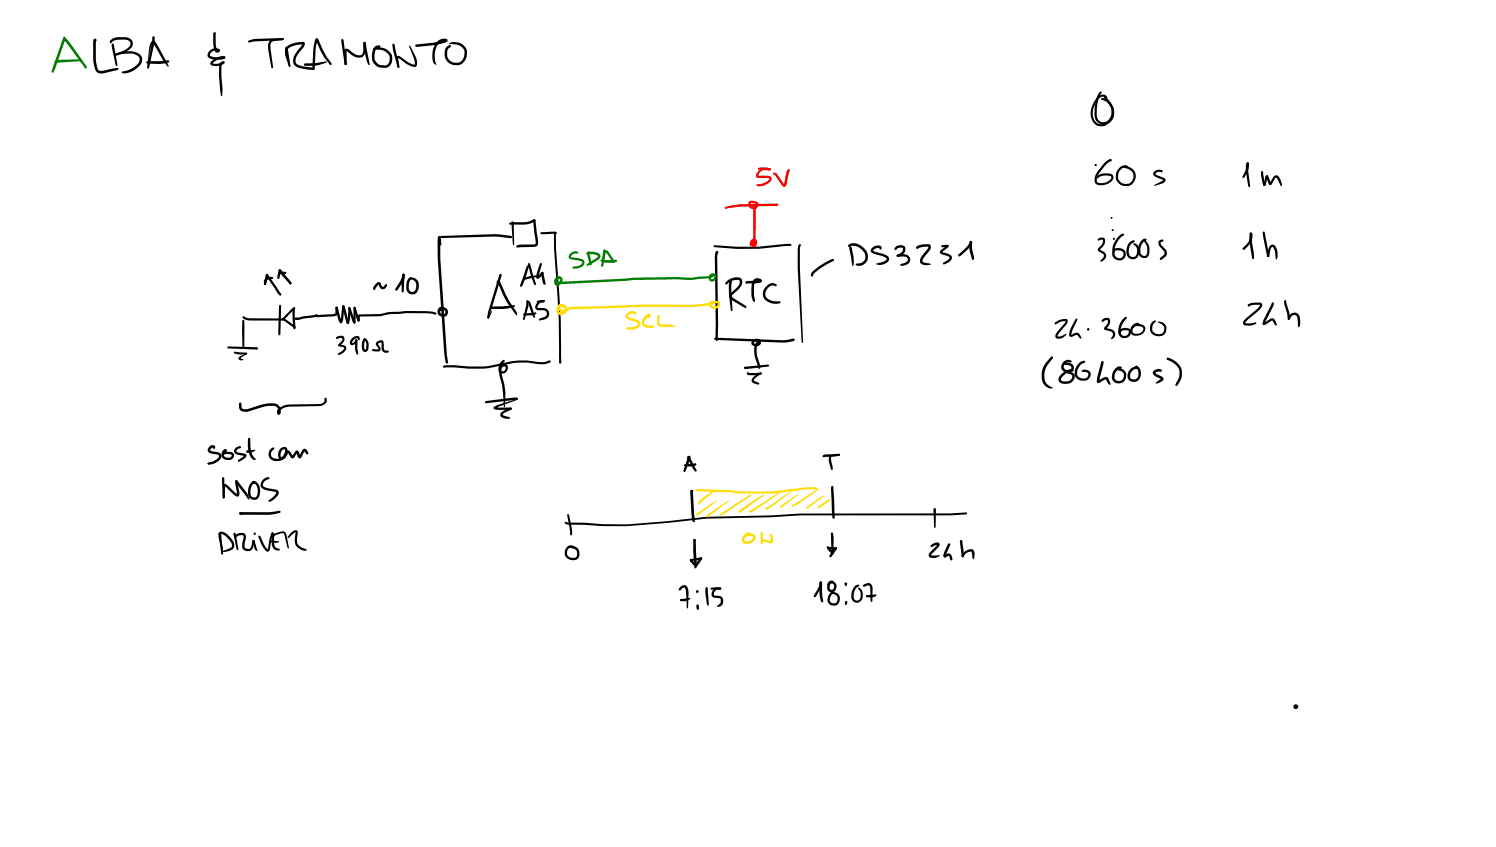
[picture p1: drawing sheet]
<svg xmlns="http://www.w3.org/2000/svg" width="449mm" height="254mm" viewBox="0 0 449 254" stroke-linecap="round" stroke-linejoin="round" font-family="sans-serif">
<g fill="#008000">
<path d="M19.1 11.1h.5l.1 .4-3.7 10.3a.39 .39 0 0 1-.4-.2 .39 .39 0 0 1-.1-.4z"/>
<path d="M19.2 11.5h.5v.6h-.5z"/>
<path d="M19.2 11.5h.6l1 1.1 5 7 .3 .6-.1 .3-.5-.1-5.4-7.4-.9-.9z"/>
<path d="M16.4 18.3l1.5-.4 6.4-.1 .2 .3-.2 .2-7.6 .6-.3-.1z"/>
<circle cx="19.4" cy="11.8" r=".37"/>
<circle cx="16.7" cy="18.6" r=".34"/>
</g>
<g fill="#000">
<path d="M28.2 11.7h.6v.7l-.6-.1zM28.2 11.7l.3-.1 .4 .4-.2 .3 .1-.1-.1 5.7 .4 2.2 .4 .9 1.1 .3 4.3-.9 .5-.1 .2 .3-.5 .5-4.4 .9a1.8 1.8 0 0 1-2.2-1.3l-.5-2.8-.1-5.2zM33.2 12.1l.7-.6 .9-.3h3.1a1.91 1.91 0 0 1 1.8 1.2 1.91 1.91 0 0 1-.6 2.2l-1.7 1.1-1.5 .7-1.3 .3-.3-.3 .3-.3 3-1.2 1.1-.8 .4-.7a1.25 1.25 0 0 0-1.3-1.5l-3.3 .2-.9 .5-.1 .3a.42 .42 0 0 1-.6-.3 .42 .42 0 0 1 .3-.5zM33.6 13.2l.2-.1 .4 .3 1 6.1-.2 .3-.3-.2-1.1-5.1zM34.4 16.2l.2-.1a9.1 9.1 0 0 1 6.3-.4 2.27 2.27 0 0 1 1.1 3.9 5.6 5.6 0 0 1-5.4 2.3l-.1-.3 .2-.1a7.9 7.9 0 0 0 5-2.8 1.45 1.45 0 0 0-.7-2.2l-1.7-.4a10.4 10.4 0 0 0-4.6 .6l-.3-.1zM43.9 18.4l6.6-.3 .2 .1v.4a4.5 4.5 0 0 1-3 .6l-3.5-.1-.4-.4zM45.8 11h.5l.1 1.4-1.7 7.9-.3 .2-.2-.3zM64.1 9.8l.6-.1v.6a10.5 10.5 0 0 0 .3 4.5l.4 .5a1.73 1.73 0 0 0-2.4 1.3l.9 .5 1.5 .1 1.5-.1 .3-.2 .4 .3-.4 .5a6.7 6.7 0 0 1-3.8 0l-.4-.2a1.37 1.37 0 0 1-.8-1.3 1.37 1.37 0 0 1 1-1.2 2.2 2.2 0 0 1 2.8 0 .82 .82 0 0 1-1.1 .7l-.5-.6a10.4 10.4 0 0 1-.5-4.8zM66.2 18.6l.5-.2a.42 .42 0 0 1 .5 .1 .42 .42 0 0 1 .1 .5h-.5l.1 .1-.3 .1-.2 .7 .4 7-.2 1.8-.1 .2-.2-.1a38.9 38.9 0 0 1-.5-9.3zM67 17h.5v.5l-.6-.1zM63.4 18.4a4.8 4.8 0 0 1 3.8-1.6l.4 .4-.1 .2-.4 .1a4.1 4.1 0 0 0-3.2 1.4l-.2 .1a3.6 3.6 0 0 0 3-.4v.1l.3-.3 .4 .3a3.4 3.4 0 0 1-4.2 .7l-.1-.5zM74.6 12.1l1.9-.4 8.1-.3 .5 .3-.3 .3-8.3 .4-1.8 .4-.3-.4z"/>
<path d="M80.9 12.2l1.5-.5 2.4-.2 .3 .3-.3 .2-2.8 .4a1.07 1.07 0 0 0-.9 1.2l.8 6.6-.3 .3-.2-.2-1-5.5 .1-1.6zM84.6 11.5l.5 .1-.1 .4-.4-.1zM85.7 14.1l.2-.1 .4 .3 .8 5.4-.2 .3-.3-.2-1-5.4zM85.9 14.1a6.5 6.5 0 0 1 5-1.5 .95 .95 0 0 1 .6 .8 .95 .95 0 0 1-.5 .9l-2.1 2.7-.2 .8 .1 1.1 1.4 .8 3.7 .6 .4 .4-.4 .3-4.5-.8a2.27 2.27 0 0 1-1.1-3.5l2.4-3.6 .2 .2a7.3 7.3 0 0 0-4.4 1.2l-.3 .5-.1 1.1 1 3.7-.3 .2-.2-.2-1.1-3.6v-1.4zM91.3 19.1l3.8-.2 2.7-.5 .2 .2-.1 .2a12.2 12.2 0 0 1-6.6 .8zM102.4 11.8l.3-.1 .3 .3 1 7.1-.3 .4-.4-.3zM103.4 14.8l.4-.2 .5 .1 2.3 1.6a1.38 1.38 0 0 0 2.1-.1l.3-1.3v-2l.4-.4 .3 .4-.1 2.7a2.03 2.03 0 0 1-3.4 1.3l-2.2-1.7v4l-.3 .3-.3-.1zM103.4 18.9h.4l.1 .5-.4 .1zM109.1 12.6h.5l.1 .3 1.2 6.5-.2 .2-.2-.2a14 14 0 0 1-1.5-6.4zM112.4 14.1l.6-.4h1v.5l-1.1 .4a4.5 4.5 0 0 0-.4 3.5l1.1 1.2 1.8 .3a1.36 1.36 0 0 0 1.3-1l.2-1.5-.4-.9a3.4 3.4 0 0 0-2.3-1.2l-2.3-.2 .9-.5h1.5a3.3 3.3 0 0 1 3.1 1.8 3.3 3.3 0 0 1-.4 3.6l-1.1 .6h-1.6a3.5 3.5 0 0 1-2.6-4.9zM117.8 13.2l.2-.1 .4 .3 1.3 6 .1 .7-.3 .3-.3-.3-1.3-5.1zM124.6 13.5l.2-.2a26 26 0 0 0 8.7-1.3l.2 .3a2.5 2.5 0 0 0-2.9 2.2 6.9 6.9 0 0 0-.1 4.4l.2 .4-.1 .1-.4-.2a5.8 5.8 0 0 1 1.5-7.3l1.6-.3a.56 .56 0 0 1 .7 .4 .56 .56 0 0 1-.5 .7 27.3 27.3 0 0 1-8.8 1.4l-.3-.1z"/>
<path d="M134.7 13a3.9 3.9 0 0 1 5.2 1.8l.2 .4a3.9 3.9 0 0 1-1.9 4.1 3.5 3.5 0 0 1-4.1-.9 3.5 3.5 0 0 1-.3-4.2l1-.7 .5 .3-1 1.2-.1 1.7a2.59 2.59 0 0 0 2.6 2.2 2.59 2.59 0 0 0 2.5-2.3v-.7a2.42 2.42 0 0 0-2.3-2.5l-2.2-.1zM45.5 12.5l.6-.2 .7 .5 3.7 6.7 .1 .4-.1 .2-.3-.2a28.4 28.4 0 0 1-4.1-6.7l-.3-.2-.6 1.5-.3 1.2-.2 4.6-.3 .2-.2-.3 .5-5.8zM94.7 11.6a.47 .47 0 0 1 .8 .3 26.7 26.7 0 0 0 4 7.2l-.3 .4-.4-.3a18.9 18.9 0 0 1-4-7.1h.4l-.5 2.5-.3 6-.4 .4-.4-.3 .4-6.1zM119.1 16.9h.8l2.7 1.9 1.8 .6-.3-2-1.4-3.5 .2-.2 1.8 3.4 .4 2a.94 .94 0 0 1-.5 1 .94 .94 0 0 1-1.1-.2 11 11 0 0 1-3.8-2.4l-.2-.1 .3 2.7-.3 .3-.3-.3-.2-2zM131.5 71l.3-.1 .4 .3 .2 2.1-.3 .3-.3-.3-.4-2zM131.5 71l.3-.1 .4 .4-.1 6.3 1.9 28.7 .4 2.4-.3 .4-.4-.3-.4-2.4-2-28.7-.1-5.7zM131.9 70.9l16.5-.7 4.9 .5 .3 .4-.3 .3-4.9-.5-16.3 .5-.2-.1zM152.8 66.9l1.2-.3a10.7 10.7 0 0 0 4.9-.3l1.2-.6 .5 .4-.2 .3-1.3 .6a11.3 11.3 0 0 1-5.1 .3l-1 .1-.2-.1zM153.5 66.5l.2-.1 .4 .3 .1 6.6-.2 .3-.2-.2zM160 65.8h.5l.1 .3 .8 6.4-.2 1.1-.4 .3-.8 .2-5.1 .1 .1-.5 .5-.3 5.1-.2zM162.2 69.7l4.4-.2 .3 .3-.3 .3-4.2 .1-.2-.1zM166.4 69.6h.4l.1 .4h-.5z"/>
<path d="M166.4 69.6l.2-.1 .3 .3-.2 .6 .1 4.1a290.3 290.3 0 0 1 1.5 32.8l.1 1.5-.4 .3-.3-.4v-1.9a274.7 274.7 0 0 0-1.5-32.3v-4zM214.1 73.6l.2-.1a84 84 0 0 0 21.1-.3l1.7-.1 .3 .3-.3 .4h-1.6a72.3 72.3 0 0 1-21.4 .2zM214.8 75.4h.5l.1 .6-.6-.1zM214.8 75.4l.2-.1 .4 .3-.3 1.4 .3 20.4-.1 4.6-.4 .3-.3-.4-.2-24.9zM239.6 73.4l.3-.2 .4 .3-.4 1.1v5.8l1 22.3-.2 .2-.2-.2-1.2-22.3v-5.8zM147.3 93.3l.3 .2-.9 1.8-.4 .1-.1-.2zM146.2 95h.5v.4h-.5zM147.2 92l7.1-.5 .2 .3-.2 .2a6.6 6.6 0 0 1-3.5 .7l-3.4-.1-.3-.3zM149.2 84.1h.4l.3 .2a44.8 44.8 0 0 0 5.2 9.6l-.1 .7-.4-.4a32.4 32.4 0 0 1-5.3-9.5l.3-.1-.4 .4h-.2zM149.9 82.2h.5l.1 .4-3.7 12.6-.3 .3-.4-.3 .3-1.6zM217.9 84.4a3.5 3.5 0 0 1 4.5-.8l.2 1.3a3.4 3.4 0 0 1-1.3 2.1l-1.6 1.5-.2 .4 .5 .5 3.7 2.3 .1 .6h-.4l-4.4-2.8a1.16 1.16 0 0 1 .3-1.7l2.3-2.2a.97 .97 0 0 0 0-1.6l-.3-.1a4.4 4.4 0 0 0-3.4 1.4l-.4-.3zM218.9 84h.5l.1 .3a25.1 25.1 0 0 0 .2 8.7l-.2 .3-.3-.2a33.1 33.1 0 0 1-.6-7.8z"/>
<path d="M223.6 84.5l4.3-.5v.3l-.2-.1a1.04 1.04 0 0 0-1.1 .1 1.04 1.04 0 0 0-.4 1.1v3l.3 2a.42 .42 0 0 1-.4 .1 .42 .42 0 0 1-.3-.4 9.8 9.8 0 0 1 0-5.7 1.47 1.47 0 0 1 1.3-1 1.47 1.47 0 0 1 1.4 1l-.7 .4-3.9 .3-.2-.1zM229.8 85.9a2.03 2.03 0 0 1 3.2-.4l-.3 .4-.6-.2a2.48 2.48 0 0 0-2.3 3.4l.2 .3a4.5 4.5 0 0 0 3.8 .9l.4 .3-.3 .3a4.6 4.6 0 0 1-4.7-1.4 2.93 2.93 0 0 1 .6-3.6zM132.9 109.7l.2-.1a19.7 19.7 0 0 1 7.5 .3l5.8-.1 9.1-1.7h2.6l4.9 .5 1.8-.5 .3 .1v.5l-1.5 .5a12.8 12.8 0 0 1-5.5-.5l-4.2 .2a38.9 38.9 0 0 1-17.6 1.3l-3.2 .1-.2-.1zM150.3 108.5l.8-.6 .3 .3-1.1 1.5-.1 1.3 .2 .3a.99 .99 0 0 0 1-.3 .99 .99 0 0 0 .2-1v-.1a.88 .88 0 0 0-1.2 1l.1 1.1a22.2 22.2 0 0 1 .9 10l-.1 .2-.2-.2a36.7 36.7 0 0 0-1.4-9.9v-1.2a1.41 1.41 0 0 1 .9-1.6 1.41 1.41 0 0 1 1.7 .7 1.51 1.51 0 0 1-.9 1.9 1.51 1.51 0 0 1-1.9-.8 3.2 3.2 0 0 1 .8-2.6zM154.8 119.4h.5v.4l-.5-.1zM148.1 122.1l1.5-.8 5.7-1.9-.1 .4-.9 .4-4.5 1.7-1.2 .6v-.4l4.5 .1 .4 .4-.1 .2h-4.9a.47 .47 0 0 1-.4-.7zM214.4 101.4l20.3 .6 3.1-.5 .5 .1 .1 .4a7.1 7.1 0 0 1-3.7 .8l-20.1-.9-.2-.1zM214.4 101.4h.8v.4h-.8zM223.2 110.1l7-.8 .5 .3-.4 .3-6.1 .7h-1zM224.1 111.7h.5v.4l-.1-.3 3.7-.1 .4 .3-.5 .2 .2 .1-.9 .2h-2.5a.62 .62 0 0 1-.9-.6zM225.8 102a1.53 1.53 0 0 1 2.3 .1l.2 .5-.4 .3-.8-.6-.7 .2-.3 .4 .9 .2 .5-.3 .2 .2-.4 .2a3.4 3.4 0 0 0-.3 3.1l1 3.4 .1 .6-.4 .3-.3-.3-.9-3a6.1 6.1 0 0 1 .1-4.4 .76 .76 0 0 1 .9-.7 .76 .76 0 0 1 .6 .9v.1a1.54 1.54 0 0 1-1.5 .7 1.54 1.54 0 0 1-1.2-1.1zM226.1 113l2.2-1.3 .3 .3-.2 .2a2.89 2.89 0 0 0-2.3 1.9l1.7 .9-.3 .3-1.6-.5a1.04 1.04 0 0 1-.5-.9 1.04 1.04 0 0 1 .7-.9z"/>
<path d="M145.5 120.4l8.4-1.2h1.1l.3 .4-.4 .3-9.1 1-.3-.1zM150.5 123.6l2.7-1.4 .2 .1v.5l-2.1 1-.5 .6 2 .7 .2 .4a3.1 3.1 0 0 1-2.6-.4 .9 .9 0 0 1 .1-1.5z"/>
<circle cx="28.5" cy="12" r=".38"/>
<circle cx="86.9" cy="19.8" r=".25"/>
<circle cx="131.8" cy="71.3" r=".4"/>
<circle cx="215" cy="75.6" r=".35"/>
<circle cx="153.2" cy="122.6" r=".33"/>
</g>
<g fill="#f00">
<path d="M226.1 61.6h.5l.1 .3-.1 9.6-.3 1.4a.78 .78 0 0 1-1.1 .8 .78 .78 0 0 1-.2-1.3l.1-.2a1.12 1.12 0 0 1 1.6-.4 1.12 1.12 0 0 1 .3 1.6 .73 .73 0 0 1-.7 .8 .73 .73 0 0 1-.8-.8l.2-.4a.44 .44 0 0 1 .5-.2 .44 .44 0 0 1 .3 .5l-.4 .2 .3-.5-.1-.7-.5 .2-.3 .8-.2-.2 .4-.4 .3-1.2z"/>
<path d="M226.1 61.5h.3l.1 .5-.6-.1z"/>
<path d="M217.6 62.1l4.3-.8 11.2-.3 .4 .4-.5 .4-11.1 .2-4.3 .6-.3-.2z"/>
<path d="M224.7 60.4l.3-.1a.87 .87 0 0 1 1.1 .2l-.1 .2-.8 .2v.5a.8 .8 0 0 0 .8 .7 .8 .8 0 0 0 .8-.8l-1.3-.5-.1-.2 .3-.3h.7a1.28 1.28 0 0 1 1 1.8 1.28 1.28 0 0 1-2 .5 1.4 1.4 0 0 1-.7-2.2z"/>
<path d="M227.4 50.4l1-.2 2.4 .2 .4 .3-.4 .4-3.1-.1-.3-.1z"/>
<path d="M230.5 50.6l.3-.2 .4 .5-.4 .2z"/>
<path d="M227.5 51.3l.9-.7a3.5 3.5 0 0 1 2.6-.2l.2 .3-.4 .4-1.2-.2-1 .3-.8 .8-.4 .8-.1-.1h3.2a1.01 1.01 0 0 1 1 .9 1.01 1.01 0 0 1-.7 1.1 4 4 0 0 1-3.8 1l-.1-.4 .5-.1a4.1 4.1 0 0 0 3.3-1.4l-.3-.4h-3.1a.77 .77 0 0 1-.6-.6 .77 .77 0 0 1 .3-.8z"/>
<path d="M231.9 51.8h.7l.5 .4 2.2 3.1h-.2l.8-3.8 .3-.6h.6l.1 .2-1 4.3a.67 .67 0 0 1-.5 .6 .67 .67 0 0 1-.7-.2l-2.1-3.2-.8-.5z"/>
</g>
<g fill="#008000">
<path d="M166.9 83a1.22 1.22 0 0 1 1.7 .3 1.22 1.22 0 0 1-.3 1.7 1.19 1.19 0 0 1-1.8 .4 1.19 1.19 0 0 1 0-1.8l.4-.4a.48 .48 0 0 1 .6 0 .48 .48 0 0 1 .1 .5l-.6 .4 .1 .8h.4l.5-.7v-.5l-.5-.2-.3 .4 .1 .4 1.4 .2 21.3-1.2 13-.2a21 21 0 0 0 6.7-.1l2.8-.2 1.2-.5-.1 .3 .2 .2-.5 .6v.3l.3 .1 .5-.3 .2-.7-.6-.1-.8 .2a.72 .72 0 0 1 .8-.9 1.2 1.2 0 0 1 1.2 1.1 1.2 1.2 0 0 1-1 1.3 1.1 1.1 0 0 1-1.4-.8 1.1 1.1 0 0 1 .8-1.3 .49 .49 0 0 1 .8-.1 .49 .49 0 0 1-.2 .8l-1.3 .5-2.8 .1a21 21 0 0 1-6.8 .2l-13 .2-22.4 1.2a1.17 1.17 0 0 1-1.1-.9 1.17 1.17 0 0 1 .4-1.3z"/>
<path d="M171 76.1l.8-.6a1.49 1.49 0 0 1 1.7 .3l-.3 .3-.5-.1a1.54 1.54 0 0 0-1.5 1l3 .6a1.24 1.24 0 0 1 1.1 1.1 1.24 1.24 0 0 1-.8 1.3 3.7 3.7 0 0 1-2.7 .5l-.1-.2 .3-.4 1.1-.1 1.1-.4 .4-.8-.6-.4-2.7-.4a.92 .92 0 0 1-.7-.8 .92 .92 0 0 1 .4-.9z"/>
<path d="M176.2 75.5l.3-.1 .3 .3 .7 3.6-.3 .3-.3-.2-.5-2z"/>
<path d="M176 75.7l1.7-.2 1.7 .4a1.08 1.08 0 0 1 .7 1 1.08 1.08 0 0 1-.7 1l-2.8 1.7h-.6v-.2l.2-.4 2.8-1.7 .4-.5-1.1-.5-1.9-.1 .1-.2-.3 .4-.3-.3z"/>
<path d="M181 74.9h.4l.2 .5-.7 4.2-.3 .3-.3-.4z"/>
<path d="M180.5 79.5h.4l-.1 .4h-.4z"/>
<path d="M181.3 75.1l.6-.1 .6 .5 1.8 2.6v.5l-.2 .3-.4-.4-1.9-2.9-.9 4.2-.3 .1-.2-.2 .7-4z"/>
<path d="M180.2 77.9l4.8 .1v.4l-.9 .4a4.6 4.6 0 0 1-4-.7z"/>
</g>
<g fill="#fd0">
<path d="M167.6 91.4a.9 .9 0 0 1 1.1-.3 .9 .9 0 0 1 .5 1.1l-.2 .1-.6-.5-.4 .3-.4 1 .3 .5a1.04 1.04 0 0 0 1.2-.1 1.04 1.04 0 0 0 .3-1.2l-1-.2-.3 .4 .7 .4 2.6-.9 21.7-.7 15.4 .1 5.2-.7-.3 .8a1.38 1.38 0 0 0 1.7 .2l.3-.7-1.7 .2-.1-.3a1.46 1.46 0 0 1 2.4 .1 1.68 1.68 0 0 1-1.6 1.6 1.68 1.68 0 0 1-1.7-1.5l.4-.7a.68 .68 0 0 1 .9-.2 .68 .68 0 0 1 .3 .8 .68 .68 0 0 1-.9 .4l-4.8 .7-15.4-.1-21.8 .7-2.1 .8a1.25 1.25 0 0 1-1.6-.3 1.25 1.25 0 0 1 .1-1.6 1.56 1.56 0 0 1 2.4 .9 1.56 1.56 0 0 1-1.7 1.9 1.49 1.49 0 0 1-1.6-.8 1.49 1.49 0 0 1 .3-1.8z"/>
<path d="M188.1 94a1.86 1.86 0 0 1 2.9 0l-.3 .4-.7-.4a1.13 1.13 0 0 0-1.6 .9l2.9 1.1a1.23 1.23 0 0 1 .8 1.1 1.23 1.23 0 0 1-.7 1.2l-1.7 .5-1.9-.1-.1-.2 .3-.3 2.3-.2 1.1-.7-.1-.4-.3-.2-2.5-.9a1.04 1.04 0 0 1-.8-.8 1.04 1.04 0 0 1 .4-1z"/>
<path d="M193.3 95l.3-.2a1.45 1.45 0 0 1 1.4-.7l.2 .3-.2 .5-.4 .5-.4 .1-.1-.3 .4-.7 .3 .3-1.2 1-.4 1.2 1.1 .6 1.9 .1a.63 .63 0 0 1-.8 .6l-2-.2a1.44 1.44 0 0 1-.7-2.3z"/>
<path d="M197.3 94.5h.5l.1 .3-.1 1.9 .5 .6a7.1 7.1 0 0 1 4.2 .5l-1.5 .3-2.8-.1-.6-.2-.5-1z"/>
</g>
<g fill="#000">
<path d="M158.4 79.4h.5v.3l-.4 .9-1.7 4.9-.5 .5-.3-.3 1.8-5.3zM158.5 78.9l.5 .2 1.8 6-.3 .4-.3-.2a22.9 22.9 0 0 1-1.8-6.1zM161.9 79.1l.3-.3 .4 .5-1 3.9-.4 .4-.4-.3 .1-.9zM254.5 73.5a3.6 3.6 0 0 1 4.8 1.1 2.84 2.84 0 0 1 .9 3.5 2.84 2.84 0 0 1-3.4 1.5l-.2-.3 .1-.2a2.89 2.89 0 0 0 2.7-1.1 3.4 3.4 0 0 0-1.2-3.4 3.4 3.4 0 0 0-3.5-.6h-.3zM254.8 74l.3-.2 .3 .3a13.2 13.2 0 0 1 .6 5.5l-.2 .2-.2-.1-.9-5.4zM261.6 74.3a1.8 1.8 0 0 1 2.9-.1l-.1 .6-.3 .1-.3-.5a1.77 1.77 0 0 0-1.9 .8l4.1 1.4a1.27 1.27 0 0 1 .7 1.4 1.27 1.27 0 0 1-1.1 1l-1.8 .5-.8-.1-.2-.2 .2-.2a4 4 0 0 0 2.9-1.1l-.1-.5-.7-.4-3.5-1.1a.87 .87 0 0 1 0-1.6zM268.6 74a2.29 2.29 0 0 1 2.8-.1 2.17 2.17 0 0 1-2.4 3l-.1-.2 .3-.4a1.83 1.83 0 0 0 1.6-1.6v-.3l-.7-.1-.8 .1-.7 .6-.3-.3zM269 76.5l1.8-.2 1.1 .1 .8 .6 .3 .8a1.82 1.82 0 0 1-1.8 1.8h-1.1a.95 .95 0 0 1 1.2-.7l1-.7v-.5l-.3-.5-.8-.3-2 .1-.2-.1zM274.9 73.9l1.4-.5 2.2-.2a.98 .98 0 0 1 .5 1.6l-2 2.6-.3 .9 .3 .3 2.2 .6-.2 .2-1.3 .1-.8-.1a1.39 1.39 0 0 1-.6-2.4l1.8-2.2 .4-.8-2 .1-1.4 .6-.4-.4zM282.4 73.6l1.7-.2 .4 .4-.3 .3-1.5 .1-.3-.1zM284 73.5l.5 .1-.1 .4-.5-.1zM282.3 75l1.7-1.5h.4v.6l-1.8 1.6 2.3 .6a1.21 1.21 0 0 1 .7 1.2 1.21 1.21 0 0 1-.9 1.1l-1.4 .6h-.4l.1-.4 1.4-.9 .4-.7-.4-.4-2-.6a.67 .67 0 0 1-.5-.5 .67 .67 0 0 1 .4-.7z"/>
<path d="M290.9 72.3a.51 .51 0 0 1 .7 .3 .51 .51 0 0 1-.2 .6l-1.5 1.9-2 1.8-.5-.1 .1-.5 2.5-2.3zM290.9 72.3l.6 .1 .1 .3a11.8 11.8 0 0 0 .6 4.9l-.1 .3h-.5l-.2-.6a7.8 7.8 0 0 1-.5-5zM72.8 96h.4l.1 .2v7.9l-.3 .3-.3-.3zM79.5 83.6l.7-.4 1.1-.2 .7 .3-.3 .3-1.7 .5-.2 .2v.9l-.3 .3a.99 .99 0 0 1-.3-1.4zM79.4 84.9l.4 .3-.2 .3-.4-.3zM83.7 81.9l1.3-.4h.6l.3 .3-.3 .4-1.6 .1-.2 1.1-.3 .2-.3-.2 .1-.8zM79.8 82.2l.6 .1 3.9 5.8v.5l-.5-.1-.4-.5-3.1-4.6-.5-.7 .3 .1 .3-.2-.6 2.6-.3 .3-.2-.1zM83.7 80.8l.2-.1 .3 .3-.4 2.4-.3 .2-.3-.3zM83.8 91.5h.4l.1 .2-.2 8.6-.3 .3-.3-.6zM83.9 81.1l.5 .1 2.3 2.6 .7 1-.1 .4-.5-.1-2-2.2-.9-1.4zM72.8 94.9l.4-.1 .8 .5 1 .2h9.8l.3 .3-.3 .3h-9.8l-1.7-.4-.6-.5zM84.6 95.5l1.1 .3 2.7 1.9 .3 .5h-.7l-2.6-1.9-.7-.3z"/>
<path d="M83.7 80.8l.6 .1 3 3.8v.5h-.4l-3.2-3.9zM86.9 84.7h.4l.1 .3-.5 .2zM87.9 92.5h.5v.5l-.5-.1zM87.9 92.5h.5l.1 .2 .2 5.7-.4 .4-.3-.3a14.3 14.3 0 0 1-.2-5.9zM87.3 92.8l.9-.7 .4 .3-3 3.1-.6 .5h-.4v-.4zM94.5 94.6l6.2-.6-.1 .1v-1.9l.4-.2 .3 .3-.1 2.1a1.36 1.36 0 0 1-1.5 .5l-4.9 .2-.3-.1zM88.5 95.3l6.4-1 .4 .3-1.1 .6-2.7 .3-1.8 .4-1.2-.1zM100.7 92.1l.3-.1 .3 .2 1.2 4.2-.4-.1 .5-4.5 .4-.3 .2 .1-.4 4.9a.49 .49 0 0 1-.4 .4 .49 .49 0 0 1-.6-.3l-.4-.9zM102.7 91.6l.6 .1 .4 1.3 1 3.8-.4 .3-.3-.1-.3-.9-1.1-4.2zM104.6 92.2h.5l.1 .3-.1 1.5-.3 2.4-.1 .5-.4 .2-.3-.3 .3-1.1zM104.7 92.1l.5 .4-.3 .3-.4-.3zM104.6 92.2l.2-.1 .4 .3 1.4 4.3-.3 .3-.7-.8-1.1-3.6z"/>
<path d="M106.1 92.2l.3-.2 .3 .3v4.3l-.4 .4-.4-.3zM106.1 92.1h.5v.5h-.4zM106.1 92.1l.3-.1 .3 .3 1.2 3.8-.3 .3-.3-.2-.4-.7-.8-3.1zM107.5 94.4l.3-.1a29.2 29.2 0 0 0 9.7-.8l4.1-.2h6.3l2 .2 .8 .2 .2 .4-.3 .3-2.7-.5h-6.3l-1.7 .2a17.7 17.7 0 0 0-6 .7l-6.1 .1 .1-.2v1.4l-.3 .3-.4-.3zM107.4 95.8h.4l-.1 .6-.4-.1zM113 84.9a.72 .72 0 0 1 .7-.3 .72 .72 0 0 1 .5 .5l.6 .9 1-.8 .3 .4-.6 .9-.8 .2-.7-.4-.5-1-.9 1.1-.1 .5a.53 .53 0 0 1-.6-.3 .53 .53 0 0 1 .2-.7zM120.8 82.2l.3-.1 .3 .3-.1 1.1a10 10 0 0 1-2.4 3.7l-.3-.1v-.5l1.6-2.6zM120.8 82.2h.6l-.1 .5h-.6zM120.7 82.3l.4-.2 .3 .4-.3 4.9-.3 .3-.3-.3-.1-3.3zM122.6 83.5l.6-.4 .4 .3-.9 1.5v1.9l.5 .6 .8 .1a1.28 1.28 0 0 0 .8-1.2v-1.3a1.99 1.99 0 0 0-1.6-1.3 .67 .67 0 0 1 .6-.6 .67 .67 0 0 1 .7 .4l.8 .8 .3 .9a2.98 2.98 0 0 1-.9 2.8 1.85 1.85 0 0 1-2 0 1.85 1.85 0 0 1-.8-1.8l.1-1.5zM131.7 92.3a1.06 1.06 0 0 1 1.8 .4l-.4 .4-.4-.4 .1 .1-.5 .1-.3 .5 .3 .6 .9 .2 .4-.4-.2-.7-.8-.1-.5 .3-.2-.2a1.38 1.38 0 0 1 1.8-.6 1.38 1.38 0 0 1 .6 1.9 1.38 1.38 0 0 1-1.9 .5 1.52 1.52 0 0 1-.7-2.6zM157.1 83.3a8.1 8.1 0 0 1 4.2-.7l.2 .1-.3 .3-3.9 .9-.4-.3z"/>
<path d="M157 94.1l3.6-.4 .3 .2-.2 .3a6.1 6.1 0 0 1-3.5 .4h-.2zM158 90.1h.4l.1 .2v1.6l-1.1 3.9-.3 .2-.2-.3zM158.4 90.3l.5 .1 .3 .6 1.3 3.9-.3 .4-.7-1.3-1.1-3.4zM161.1 90.3l2-.4 .3 .4-.3 .4-1.8 .1-.2-.1zM161 83l.3-.1h-.2l1.3-1.3h.5v.5l-1.1 1.3-.7 .2-.2-.4zM162.4 81.6l.4-.1 .3 .4 .6 3.2-.4 .3-.3-.2-.2-.6zM161.4 90.5l.8-.5h1.1v.6h-.7a1.66 1.66 0 0 0-1.3 1.6l2 .2a1.73 1.73 0 0 1 1.4 1.7 1.73 1.73 0 0 1-1.4 1.7l-1.4 .3-.3-.3 2.3-1.2a1.01 1.01 0 0 0-.7-1.5l-2.1-.1a1.14 1.14 0 0 1-.1-2zM243.6 81.5a20 20 0 0 1 6.1-3.9l.5 .4-.3 .4a19.4 19.4 0 0 0-5.9 3.8l-.2 .7h-.2a.94 .94 0 0 1 0-1.4zM68.3 104l8.6 .1 .4 .4-.4 .3-8.4-.3-.3-.3zM70.2 105.5l3.7 .2 .2 .3-.3 .3a5.4 5.4 0 0 1-3.7-.6zM71.7 107.1l2.2-1.3 .2 .4-2 1.2 .9 .5a.82 .82 0 0 1-.9 .2 .82 .82 0 0 1-.5-.9zM73.7 105.9l.4 .1-.2 .3z"/>
<path d="M76.6 104.5l.5-.3 .2 .3-.5 .3zM76.9 104.3h.4v.2l-.3 .2zM100.9 101l1.4-.3a1.09 1.09 0 0 1 1 .7 1.09 1.09 0 0 1-.3 1.2l-1.1 1v-.3l1 .2a.97 .97 0 0 1 .9 .6 .97 .97 0 0 1-.2 1l-1.1 1-1.1 .3 .1-.5 .9-.5 .8-.9-.2-.4-1.2-.2a.41 .41 0 0 1-.4-.3 .41 .41 0 0 1 .1-.4l1-1 .2-.7-.7-.1-.9 .3-.4-.4zM106.6 101.9l.5-.1 .1 .3v2.4l.3 1.7-.3 .1-.3-.3a6.8 6.8 0 0 1-.4-3.9zM105.7 101.4a1.32 1.32 0 0 1 2.2-.1v.4l-.3 .3-.4-.5a1.63 1.63 0 0 0-1.6 1.4l.5-.2 .8-.9 .3 .4a1.84 1.84 0 0 1-1.6 1.3 .86 .86 0 0 1-.7-.6 .86 .86 0 0 1 .3-1zM108.9 101.8l.3-.3 .4 .4-.4 2.1 .3 .9 .3-.4 .1-1.2-.3-.9-.5-.8 .2-.2a1.55 1.55 0 0 1 1.3 1.9l-.1 1.2a1 1 0 0 1-1.1 1.1 1 1 0 0 1-.9-1.3l.1-1.3zM112.9 102.6a1.42 1.42 0 0 1 2-.3l.3 2.5 .4 .3h.7a.41 .41 0 0 1 .1 .5 .41 .41 0 0 1-.5 .2 1.24 1.24 0 0 1-1.4-1.1l-.1-2.1-1 .5 .6 .9a.8 .8 0 0 1 .1 .9 .8 .8 0 0 1-.7 .5l-1.6-.1-.2-.3 .3-.3 1.6 .1-.8-1.5zM62.3 139l.2-.2 .2 .2-.2 .3zM62.3 138.9l.6-.3 .1 .1-.5 .6zM62.7 134a.94 .94 0 0 1 1.1-.5 .94 .94 0 0 1 .7 .8l-.3 .3-.4-.5 .1 .2-.5 .1-.3 .7 2.4 .6a1.28 1.28 0 0 1 .9 1 1.28 1.28 0 0 1-.6 1.3 4 4 0 0 1-3.4 1.3l-.1-.4 .9-.3a2.91 2.91 0 0 0 2.5-1.7l-.3-.5-2.4-.5a1.08 1.08 0 0 1-.3-1.9zM67.4 134.8l.6 .1v.4a1.15 1.15 0 0 1-1.2 1zM66.9 135.1l.7-.4 .4 .3-.1 .3h-.4l.2 .1-.4 .4-.1 .8 .4 .5 1.3 .2 .6-.6-.2-.4-.9-.1-1.6 .3-.2-.2 .3-.5a2.9 2.9 0 0 1 2.5-.2 1.23 1.23 0 0 1 .8 1.5 1.23 1.23 0 0 1-1.4 .9l-1-.1a1.52 1.52 0 0 1-1.3-1.8z"/>
<path d="M70.7 134.3l.7-.4h.8l.1 .4-1 .4-.4 .7 2.3 .6a.77 .77 0 0 1 .8 .7 .77 .77 0 0 1-.7 .8l-1.5 1-.4-.1 .1-.4 1.7-1.4 .2 .2-2.3-.5a1.07 1.07 0 0 1-.9-.9 1.07 1.07 0 0 1 .5-1.1zM71.8 120.8h.5l.4 1.7 1.5 .2a17.2 17.2 0 0 1 7.7-1.8 2.21 2.21 0 0 1 2.3 2.3v.6a.64 .64 0 0 1-.9 .5 .64 .64 0 0 1-.2-1l.2-.5a4.8 4.8 0 0 1 3.2-1.5l9.6-.2 1.1-.6 .1-.9a.42 .42 0 0 1 .6-.2 .42 .42 0 0 1 .1 .6l-.4 1-1.4 .7-9.6 .3a3.1 3.1 0 0 0-2.8 1.3l-.1 .5h-.2v-.6a1.5 1.5 0 0 0-1.6-1.5 16.5 16.5 0 0 0-7.4 1.7l-1.5 .1a1.43 1.43 0 0 1-1.3-1.5zM74 135.2l2.5-.3v.3a2.8 2.8 0 0 1-2.5 .5zM74 135.2h.5v.4l-.5 .1zM74.5 131.4h.5l-.1 .5h-.4zM74.5 131.4l.2-.1 .4 .4v2.2a4.6 4.6 0 0 0 1.2 3.4l.4 .4-.1 .2-.7-.1a4.6 4.6 0 0 1-1.6-3.9zM81.1 134.7l.7-.5h.4l.1 .3-.5 .5a1.43 1.43 0 0 0-.5 1.7 1.43 1.43 0 0 0 1.6 .9 2.52 2.52 0 0 0 2.6-2.8l-.3-.1a1.39 1.39 0 0 0-1 1.5v.8l.6 .1 1.2-1.8 .5-.2 .6 .5 .7 1.1h-.1l.8-1.3a.65 .65 0 0 1 .8-.3 .65 .65 0 0 1 .4 .7l.4 1h-.3l.8-1.7a.78 .78 0 0 1 .8-.5 .78 .78 0 0 1 .7 .5l.4 .8-.1 .3-.6-.1-.5-.7-.9 1.7a.64 .64 0 0 1-.7 .3 .64 .64 0 0 1-.5-.7l-.3-.9h.3l-.9 1.3a.69 .69 0 0 1-.6 .3 .69 .69 0 0 1-.6-.4l-.8-1.2h.2l-.8 1.3a1.22 1.22 0 0 1-1.4 .7 1.22 1.22 0 0 1-.9-1.3 1.89 1.89 0 0 1 .6-1.9 1.89 1.89 0 0 1 1.9-.4l.2 .2a3 3 0 0 1-1.6 3.6 3 3 0 0 1-3.8-1.1l-.1-1.2zM205.3 139.3l3.5-.3a.88 .88 0 0 1-1.2 .9h-2.2l-.3-.3zM206.4 136.8l.4 .3-.2 .3-.4-.3zM206.3 136.9l.3-.1 .3 .3 2.1 3.9-.1 .3h-.5l-.7-1-1.4-3zM206.6 136.7l.4 .1 .1 .2-.2 1.1-1.3 3.2-.4 .2-.1-.4zM246.9 136.5l4.7-.4-.1 .1h.4l.1 .2-.3 .3-4.7 .4-.3-.3z"/>
<path d="M248.9 136.7l1.5-.5 1.4-.1 .2 .3-.3 .2a2.92 2.92 0 0 0-2.3 .4l-.1 1.3 .5 2.3-.2 .4-.2-.1a7.1 7.1 0 0 1-.7-3.8zM67 145.2l.5-.1 .5 .3 3.3 2.8-.2 .1-.6-3.4 .1-.8 .3-.1 .9 3.5a.88 .88 0 0 1-.2 1.3 .88 .88 0 0 1-1.3-.3l-2.9-2.7 .1-.2-.1 3.5-.3 .4-.2-.1zM67 148.9l.4 .3-.2 .3-.4-.3zM66.7 143.2h.5l.1 .2 .1 5.8-.3 .3-.3-.5zM70.7 144l.5 .1 .7 .9a8.1 8.1 0 0 1 2.9 4.7l-.2 .2-.1-.1-3.3-4.4-.6-1zM71.9 153.6h8.8l3.1-.4 .4 .3-.3 .3-3.2 .6h-8.6l-.4-.4zM71.8 153.7h1l.3 .3-.4 .4-.6-.1-.4-.3zM75.7 144.3a1.9 1.9 0 0 1 2.2 2 2.89 2.89 0 0 1-1 3.5 1.9 1.9 0 0 1-2.5-2.2 3 3 0 0 1 1.3-3.1h.6l.3 .3-.1 .2-.6 .1a3.4 3.4 0 0 0-.6 3.6l.4 .3a.94 .94 0 0 0 1.5-.7 2.98 2.98 0 0 0-1.6-3.8zM78.9 143.8l1.1-.7a.52 .52 0 0 1 .5 .1 .52 .52 0 0 1 .3 .5 2.13 2.13 0 0 0-2 1.9l1.1 .7 3 .6a1.03 1.03 0 0 1 .4 1.7 3.3 3.3 0 0 1-2.7 1.8l.1-.4 1.7-1.4 .4-.9-3.1-.7a1.68 1.68 0 0 1-1.5-1.3 1.68 1.68 0 0 1 .7-1.9zM81.5 159.7h.4l.2 .3 .1 3a1.6 1.6 0 0 0 1.7 1.6 .62 .62 0 0 1-.4 .6 .62 .62 0 0 1-.7-.2l-.8-.6-.4-.8zM169.4 156.6l11.2 .6 7.4 .1 12.2-1 11.7-1.3 19.3-.4 8.8-.6h45.1l4.7-.3 .3 .3-.3 .3-4.7 .2-45.1 .1-8.8 .5-19.2 .4-11.8 1.3-12.2 1h-7.4l-5.2-.4-4.8-.1-1.1-.3zM170.2 154.2l.5 .2 .8 4.2 .1 1.6-.3 .4-.3-.4z"/>
<path d="M206.2 137l.3-.2 .3 .4-1.3 4.2-.3 .1-.1-.3zM205.1 141.1l.3-.1 .1 .4-.2 .1zM207.2 147l.3-.1 .4 .4-.1 .3 .1-.2 .6 8.6-.4 .6-.4-.3-.3-2.2-.4-6.6zM249.4 145.8h.5l.1 .2 .4 9.2-.3 .4-.4-.3-.2-1.3-.2-7.2zM280.1 152.5l.3-.1 .3 .3-.1 5.4-.2 .3-.2-.3zM65.8 160.2h.5l.1 .3 .5 5.4-.3 .4-.2-.3-.7-4.7zM65.7 159.6l.8-.2a3.5 3.5 0 0 1 2.2 1.3l1.3 1.7a1.72 1.72 0 0 1-.6 2.5l-2.3 .7-.3-.2 2.5-1.2 .3-.8-.4-1-1.1-1.2-.9-.8-1-.2 .7 4.7v1.2l-.3 .2-.2-.3a10.5 10.5 0 0 0-.8-4.8l-.1-1.1zM66.4 166l.2-.2 .3 .2-.3 .3zM70.7 160.4l.8-.5 1.4-.1a1.23 1.23 0 0 1 .8 1.8l-.3 2.5a1.25 1.25 0 0 0 1.4 .5l.6-.8 .3-1.7 .5-.1 .1 .4a3.7 3.7 0 0 1-.9 2.6 1.81 1.81 0 0 1-2.7-.8v-1.2l.4-1.8-.1-.6h-1.3l-1.1 .6-.2-.2zM70.1 159.8l.3-.1 .3 .3 .8 4.7-.3 .3-.2-.2zM75.8 162l.2-.1 .4 .3 .9 2.9-.2 .2-.5-.4-.3-.6zM77.6 160.7l.5 .1 1 2.2 1.1 1.8 .7-3.5 .6-1.5 .5-.1 .1 .3-.3 .3 .2-.1a10.6 10.6 0 0 0-1 4.3 .74 .74 0 0 1-.4 .9 .74 .74 0 0 1-.9-.3l-.3-.2a9.9 9.9 0 0 1-1.9-3.9z"/>
<path d="M81.2 162.1l1.8 .2a.34 .34 0 0 1 .4-.1 .34 .34 0 0 1 .2 .3l-.7 .3-1.3-.1-.4-.1zM81.8 160.2l2.4-.8 1.3 .1 .4 1 .8 3.9-.2 .1-.3-.3-1.1-4.3-1 .1-1.9 .6v-.3l.2 .3-.2 .3a.4 .4 0 0 1-.4-.2 .4 .4 0 0 1 0-.5zM87.3 159.8l.7-.5a.81 .81 0 0 1 1.1-.2 .81 .81 0 0 1 .2 1.1l-.2 2.1a2.61 2.61 0 0 0 2.6 2.3l.4 .3a2.25 2.25 0 0 1-2.9-.8l-.5-.7a5 5 0 0 1-.1-3.3v-.5l-1.9 1.7h-.3l-.1-.4zM170.1 164l1.1-.5 .8 .2 .2 .3-.3 .3-.9-.1a1.71 1.71 0 0 0-.8 2.3 1.71 1.71 0 0 0 2.4 .7l.5-.6-.1-1.2a2.27 2.27 0 0 0-2.8-1 .57 .57 0 0 1 .2-.6 .57 .57 0 0 1 .6-.1 2.27 2.27 0 0 1 2.8 2.7 1.88 1.88 0 0 1-2.9 1.4 2.21 2.21 0 0 1-.8-3.8zM279.2 163.5l.9-.6a1 1 0 0 1 1-.3 1 1 0 0 1 .8 .7l-.3 .7-2.3 2.5h2.5l.1 .1-.1 .2a3.4 3.4 0 0 1-2.8 .4 .98 .98 0 0 1 .1-1.7l2.1-2.1-1.8 .7-.3-.4zM284.4 163.1l.3-.2 .4 .4-1.4 3.4-.3-.2 .4-.3a1.03 1.03 0 0 1 1.7 .7l.2 .8-.3 .4-.4-.3-.4-1.1-.6 .3a.64 .64 0 0 1-1 0 .64 .64 0 0 1 0-.9zM289 165.7l1-.7 .9-.3a1.15 1.15 0 0 1 1.5 1.4l-.2 1.3-.3 .3-.2-.3-.3-2a2.32 2.32 0 0 0-2.1 1.1l-.3 .5h-.5l-.1-.2zM288 162.1l.3-.1 .3 .3 .5 4.5-.3 .3-.4-.3zM288.5 166.5h.5v.5l-.4 .1z"/>
<circle cx="95" cy="94.6" r=".29"/>
<circle cx="95" cy="94.6" r=".28"/>
<circle cx="101" cy="92.3" r=".35"/>
<circle cx="103" cy="91.9" r=".35"/>
<circle cx="104.3" cy="96.8" r=".35"/>
<circle cx="106.3" cy="96.7" r=".34"/>
<circle cx="106.9" cy="102.1" r=".34"/>
<circle cx="207.5" cy="147.3" r=".38"/>
<circle cx="76" cy="162.3" r=".32"/>
<circle cx="288.3" cy="162.3" r=".36"/>
</g>
<g fill="#000">
<path d="M76.1 159.9l.5-.1 .1 .4-.3 .1z" fill-rule="evenodd"/>
<circle cx="76.4" cy="160.1" r=".34"/>
</g>
<g fill="#fd0">
<path d="M208.9 146.8h.4v.5l-.5-.1z"/>
<path d="M208.9 146.8l.4-.2 9.8 .4 2 .3a91.2 91.2 0 0 0 18.1-.8 15.3 15.3 0 0 1 6-.2l-.1 .4-.2 .1a36.1 36.1 0 0 0-9.6 .8l-3.8 .4h-10.5l-1.9-.4-9.9-.3 .2-.1-.3 .1-.3-.3z"/>
<path d="M210.2 149.8l3.1-2.3 .6-.3 .3 .2-3.6 3-.6 .7-.6 .1v-.4z"/>
<path d="M208.9 154.1l5.9-4 .2 .1-5.7 4.4h-.4z"/>
<path d="M211.9 154.6l6.6-4.5 .2 .1-6.5 4.9h-.4z"/>
<path d="M215.9 154.1l8.8-5.6 .5-.3 .2 .3-8.2 5.6-1.1 .6-.3-.3z"/>
<path d="M221.7 153.2l5.1-3.7 2.3-1.2 .3 .1-7.3 5.3h-.5z"/>
<path d="M224.8 153.2l9.8-6.1 .2 .1-8.5 5.9-1.4 .7-.3-.3z"/>
<path d="M229.6 152.3l1.1-.5 6.9-4.9 .3 .2-6.9 5.2-1.3 .5-.3-.2z"/>
<path d="M234 151.7l5.2-3.5 .2 .1-4.4 3.5-.8 .4-.3-.1z"/>
<path d="M237.6 151.4l1.5-.7 6.3-4.1 .2 .1-6.2 4.5-1.6 .7-.4-.2z"/>
<path d="M241.9 152.1l4.4-3.2 .7-.3 .2 .1-5 3.8h-.4z"/>
<path d="M245.3 151.9l3.2-2h.4l-.1 .4-3.1 2.1h-.4z"/>
<path d="M223.2 160.3a1.28 1.28 0 0 1 1.2-.6 1.28 1.28 0 0 1 1.1 .8l-.3 .3-.5-.4a1.45 1.45 0 0 0-1.3 1.8 2.04 2.04 0 0 0 2.4-.7l.1-.5-.3-.2-2.3 .2a1.19 1.19 0 0 1 1.6-.9h.6a1.25 1.25 0 0 1 1.2 1 1.25 1.25 0 0 1-.9 1.4 2.07 2.07 0 0 1-3.2-.1v-1.1z"/>
<path d="M228.2 159.7l.3-.1 .3 .3v3l-.3 .3-.3-.3z"/>
<path d="M228.4 161.9l.9-.1 1.9 .4-.3-2 .2-.2 .5 .4 .2 1.8a.72 .72 0 0 1-1 .7l-1.9-.5-.2 .7a.5 .5 0 0 1-.5-.2 .5 .5 0 0 1 0-.6z"/>
</g>
<g fill="#000">
<path d="M329.9 27.5h.5v.4a9.8 9.8 0 0 0-1.4 6.8 2.12 2.12 0 0 0 2 2 2.12 2.12 0 0 0 2.2-1.9l.2-.6a3.8 3.8 0 0 0-2.3-4.1l-.8-.3a.71 .71 0 0 1 1.2-.2 4.3 4.3 0 0 1 .5 7.5 2.69 2.69 0 0 1-3.7-2.8 9.8 9.8 0 0 1 1.6-6.8zM329.3 29a1.71 1.71 0 0 1 2.9 .2l-.3 .3-.5-.3a1.27 1.27 0 0 0-1.7 .3 5.6 5.6 0 0 0-1.3 6.7l.8 .8a3.4 3.4 0 0 0 3.6-1 3.4 3.4 0 0 0 .5-3.8l-2.1-2.8-.1-.2 .3-.3a6.1 6.1 0 0 1 2.6 3.3 4.1 4.1 0 0 1-.8 4.3 4.1 4.1 0 0 1-4.3 1.1 4.7 4.7 0 0 1-1.2-6.1zM331 49.2l1.4-1.2 .9-.2v.4l-1.8 1.4-1.7 2.2a3.5 3.5 0 0 0-.8 2.5l.1 .3a3.5 3.5 0 0 0 4-.9l.2-.6-.5-.4a3.9 3.9 0 0 0-3 .4l-.5 .5a1.1 1.1 0 0 1 1.1-1.5 3.7 3.7 0 0 1 3.2 .2 1.31 1.31 0 0 1-.4 2.2 3.4 3.4 0 0 1-4.7 .3l-.2-.5a4.2 4.2 0 0 1 1-2.9zM335.6 50.5l1.1-.8 1.4-.1v.5l-1 .2a2.88 2.88 0 0 0-1.7 3v.4a2.48 2.48 0 0 0 3.1 1.4 2.46 2.46 0 0 0 1.4-2.9 2.46 2.46 0 0 0-2.6-1.8l-.3-.3 .1-.2a3 3 0 0 1 3.6 2.4 3 3 0 0 1-2.5 3.5 3 3 0 0 1-3.5-2.5 3.3 3.3 0 0 1 .9-2.8zM346.2 51.5a1.86 1.86 0 0 1 2.6-.2l-.3 .4-.3-.3 .1 .2h-1l-.8 .5 2.5 1.2a.87 .87 0 0 1 .6 .9 .87 .87 0 0 1-.9 .8l-2.4 .7v-.3l2.7-1.3-2.2-1a.94 .94 0 0 1-.8-.6 .94 .94 0 0 1 .2-1zM374 48.8l.3-.1 .3 .3-.1 1.8-1.3 2.5-.2 .1-.3-.4 1-2.1zM374 48.9l.3-.2 .3 .4-.2 .3v1.9l.6 4.6-.3 .3-.3-.4-.7-4.4v-1.9zM378.3 51.4l.3-.1 .3 .3 .7 3.8-.4 .4-.3-.2-.2-.8-.5-2.2zM379.7 52.7l.3-.2 .4 .4-.3 .3 .1-.1-.6 2.4-.4 .3-.3-.4zM379.8 52.6h.3l.3 .2 .8 2.1h-.3l1-1.7a.98 .98 0 0 1 1-.6 .98 .98 0 0 1 .9 .7l.7 2-.2 .6-1.5-2.7-1.4 2.2h-.6l-1.1-2.5zM329.4 71.6l.5-.3a1.1 1.1 0 0 1 1.4 .2 1.1 1.1 0 0 1 .1 1.4l-.4 .8-1.1 1.1 1.1 .7a1.48 1.48 0 0 1 .8 1.3 1.48 1.48 0 0 1-.8 1.3l-.7 .4-.3-.2 1-1.1 .1-.6-.3-.5-1.3-.8-.2-.4 1.3-1.8 .2-1.2-1.2 .3-.3-.3zM335.6 70.8l1.2-.8 .4 .3a7.3 7.3 0 0 0-2.6 3.3l-.2 1-.1 1.8a1.35 1.35 0 0 0 1.5 1.1 1.35 1.35 0 0 0 1.2-1.4l-.2-.6-.8-.4h-1.2l-.4 .2a.28 .28 0 0 1-.4 .3 .28 .28 0 0 1 0-.5l.6-.6 1.2-.1a1.91 1.91 0 0 1 1.6 2.8 1.91 1.91 0 0 1-3.2 .2l-.6-.9a6.4 6.4 0 0 1 2-5.7z"/>
<path d="M338.8 72.7l1.1-.7 .4 .1-.1 .6-.6 .2a3 3 0 0 0-.8 3.7l.9 .5a1.16 1.16 0 0 0 1.3-1l.1-1a1.55 1.55 0 0 0-1-1.6l-.2-.3a1.09 1.09 0 0 1 1.7 .9v2.1a1.93 1.93 0 0 1-2.2 1.5 1.93 1.93 0 0 1-1.5-2.3 3.7 3.7 0 0 1 .9-2.7zM342.6 72l.4-.4a.49 .49 0 0 1 .6 0 .49 .49 0 0 1 .2 .5 2.09 2.09 0 0 0-1.7 2.3l.1 1.7a.97 .97 0 0 0 1.1 .7 .97 .97 0 0 0 .8-1l-.1-1.8-.9-1.7 .1-.2a2.3 2.3 0 0 1 1.6 2.4v1.3a1.68 1.68 0 0 1-1.8 1.6 1.68 1.68 0 0 1-1.6-1.7 4.3 4.3 0 0 1 1.2-3.7zM347.7 72.1l.9-.3 .3 .1v.4l-.7 .3v.6l1.4 1.6a1.57 1.57 0 0 1 0 2.2l-1.2 .9h-.4v-.5l1.2-1 .1-.6-.2-.6-1.2-1.2a1.5 1.5 0 0 1-.2-1.9zM375 69.8a.61 .61 0 0 1 .6 .2 .61 .61 0 0 1 .1 .7 4.9 4.9 0 0 1-2.4 4.2h-.5l-.1-.3 1.1-1.2a3.3 3.3 0 0 0 1.2-3zM374.9 69.9l.6-.1v.4a17 17 0 0 0 .6 5.9l.1 1.3-.3 .3-.3-.2a22.4 22.4 0 0 1-.8-7.2zM378.8 69.5l.3-.1 .3 .3 1.3 7.1-.3 .3-.4-.3-1-5.3zM381 73.6a.98 .98 0 0 1 1.7 .4l.5 1.7v1.1l-.3 1a.39 .39 0 0 1-.4-.3 .39 .39 0 0 1 .1-.4l-.3-2-.7-1.1-.5 .8-.4 2.1-.5 .1 .2-1.9zM316.4 96.7a4 4 0 0 1 3.7-.9l.2 .5-.3 .7-2.2 2.7-.6 1.1h1l1.6-.7 .1 .3a2.66 2.66 0 0 1-3 1.1l-.4-.6 .3-.8 2.9-3.8a4.6 4.6 0 0 0-3 1l-.3-.1zM322.6 95.7l.3-.2 .3 .4-1.9 4.5 .8-.4a1.18 1.18 0 0 1 1.7 .2l.6 1.1-.1 .3-.5-.3-.7-.8-1.1 .3a.75 .75 0 0 1-.8 .2 .75 .75 0 0 1-.5-.6v-.3a10.4 10.4 0 0 1 1.9-4.4zM330.5 96l.4-.3a1.67 1.67 0 0 1 1.9-.1l.2 1a2.99 2.99 0 0 1-1.2 2l-.1-.3 1.6 .5a1.53 1.53 0 0 1 1.2 1.4 1.53 1.53 0 0 1-1.1 1.5l-.2-.2 .6-.9-.1-.8-.6-.4-1.4-.4a.52 .52 0 0 1-.5-.3 .52 .52 0 0 1 .1-.6l.9-1.1 .1-1h-.7l-.9 .6-.3-.4zM336.9 95.5l.8-.5 .4 .3a4.7 4.7 0 0 0-1.8 4.9l.4 .4 .7 .1 .6-.1 .4-.5a.56 .56 0 0 0-.1-1 2.12 2.12 0 0 0-2.1 .4l-.2 .4a.77 .77 0 0 1-.2-.9 .77 .77 0 0 1 .7-.5 1.94 1.94 0 0 1 2.7 .6 1.92 1.92 0 0 1-1.7 2.3 1.92 1.92 0 0 1-2.1-1.9 5.6 5.6 0 0 1 1.5-4zM339.7 97.6l.7-.6 .9-.2a.46 .46 0 0 1 .4 .3 .46 .46 0 0 1-.2 .5l-.4-.3 .1 .1a1.99 1.99 0 0 0-1.5 2l.6 .6h1.3a1.29 1.29 0 0 0 1.1-1.8l-.7-.3-1.1-.1-1 .5a.85 .85 0 0 1 1-1.1h1.2a1.54 1.54 0 0 1 1.5 1.3 1.54 1.54 0 0 1-1.1 1.7l-.9 .4-1.3 .1a1.71 1.71 0 0 1-1.3-1.4 1.71 1.71 0 0 1 .7-1.7z"/>
<path d="M345.6 96.6l.7-.5 .4 .3a2.52 2.52 0 0 0-1 2.8 1.84 1.84 0 0 0 1.9 1.1 1.84 1.84 0 0 0 1.6-1.5v-.4a1.9 1.9 0 0 0-1.8-1.7l-.2-.1a2.17 2.17 0 0 1 2.5 1.1 2.17 2.17 0 0 1-.6 2.7 2.61 2.61 0 0 1-3.5-.3 2.61 2.61 0 0 1 0-3.5zM374.3 91.3l1.3-.5 2.2-.1a.87 .87 0 0 1 .8 .6 .87 .87 0 0 1-.3 1l-3.9 3.5-.9 1.1 1.4 .1 1.7-.3 .2 .1a3.3 3.3 0 0 1-3.3 .8 .86 .86 0 0 1-.7-.7 .86 .86 0 0 1 .4-.9l3.9-3.3 .8-1.2h-2.2l-.9 .3 .1-.2-.3 .4-.4-.4zM378.8 96.9l.5-.1h-.2l1.8-1.1a1.07 1.07 0 0 1 1.8 .7l.3 1-.3 .2-1.1-1.5-2.3 1.4-.4-.1zM381.6 90.7h.4l.1 .3-.2 .8-2.6 5.6-.2 .1a.7 .7 0 0 1-.2-1.2zM385.2 90.1h.5l.2 1a9.9 9.9 0 0 1 1 4.4l-.1-.2 .1 .3-.3 .3-.3-.3-.3-1.9-.7-2.4zM387.1 94.3a1.68 1.68 0 0 1 1.9-.4 1.68 1.68 0 0 1 1 1.7 2.73 2.73 0 0 1-.3 2.4l-.2 .2-.1-.2-.2-2.6-.5-.9-1 .1-.8 1.1-.5 .1-.1-.4zM386.4 95.3l.4 .1-.1 .5-.3-.1zM315.2 107l.3-.1 .4 .3-1.4 1.9a4.8 4.8 0 0 0-.3 6.2l1.6 1a2.78 2.78 0 0 1-3.3-3 6.2 6.2 0 0 1 1.4-4.7zM319 108.5l1.2-.6 1.2 .3v.4h-.8a1.22 1.22 0 0 0-1.4 .8 1.22 1.22 0 0 0 .5 1.5l.9 .1 .5-.2 .2-.3v-.6a1.61 1.61 0 0 0-1.6-.4l-.2-.1a.67 .67 0 0 1 .3-.6 .67 .67 0 0 1 .7 0 1.46 1.46 0 0 1 1.6 1.5 1.89 1.89 0 0 1-2.3 1.4 1.89 1.89 0 0 1-1.3-2.4zM318.1 112.4a3.8 3.8 0 0 1 3.9-1.5v.4a4.6 4.6 0 0 0-3.8 2.3l.1 .5 .3 .2h1.7a1.21 1.21 0 0 0 1.2-.7 1.21 1.21 0 0 0-.2-1.3l-1.2-.4 1-.3a1.5 1.5 0 0 1 1.3 1.1 1.5 1.5 0 0 1-.7 1.7 3.2 3.2 0 0 1-3.7 .4l-.4-.4-.1-.7zM323.8 108.8l1.4-.6 .3 .3-.2 .3a3 3 0 0 0-2.2 3.5 1.48 1.48 0 0 0 1.5 1.2h.7a1.25 1.25 0 0 0 1.1-1.5l-.5-.4-1.1-.1-.3-.3a1.64 1.64 0 0 1 2.5 .4 1.64 1.64 0 0 1-1 2.4 2.53 2.53 0 0 1-3.7-2.1 4.4 4.4 0 0 1 1.5-3.1zM330.4 108.3l.5 .1 .1 .2-.1 1.1-1.2 4.8-.3-.3 1.6-.9 .9-.2 .6 .5 .7 1.6-.3 .2-.3-.1-.9-1.5-1.8 1a.52 .52 0 0 1-.6 .1 .52 .52 0 0 1-.3-.5l.1-1.4z"/>
<path d="M334.5 110.6l1.2-.7 .7 .1v.5a2.42 2.42 0 0 0-2 3.2h.1a1.48 1.48 0 0 0 1.4 .5 1.48 1.48 0 0 0 1.1-1l.1-.6a1.27 1.27 0 0 0-1-1.4h-.6a.63 .63 0 0 1 .4-.6 .63 .63 0 0 1 .7 .1 2.23 2.23 0 0 1 .5 3.7 2.23 2.23 0 0 1-3.6-1.1l.2-1.5zM339.1 110.6l.9-.5 1.2-.1v.4l-.8 .3a1.82 1.82 0 0 0-1 2.9l.1 .1a1.41 1.41 0 0 0 2-1.5l-.1-1.1-.4-.6a.44 .44 0 0 1-.3-.4 .44 .44 0 0 1 .2-.4 2.56 2.56 0 0 1 1.4 2.8 2.56 2.56 0 0 1-2.5 2 1.62 1.62 0 0 1-1.6-1.7l.2-1.1zM346 111.3a1.76 1.76 0 0 1 2.5-.2l-.3 .4h-1l-.7 .3 1.9 1.1a.74 .74 0 0 1 .6 .6 .74 .74 0 0 1-.4 .8l-1.7 .8-.3-.2 .2-.2 1.5-1.2v.2l-1.7-.8a1.04 1.04 0 0 1-.6-1.6zM350 107.3h.4a5.1 5.1 0 0 1 4.1 4.2l-.2 1.9-1.1 2.2-.3 .2-.4-.5 .8-1.4a4.3 4.3 0 0 0 .3-3.3 5.8 5.8 0 0 0-3.5-2.7l-.2-.3zM249.3 159.7h.5l.3 1.5-.1 4.2-.4 .5-.2-.5zM204.1 176a1.32 1.32 0 0 1 1.5-.5 1.32 1.32 0 0 1 .9 1.4l-.1 5.3-.2 .3-.2-.3-.3-5.4-.5-.6-.6 .2-.4 .6h-.5l-.1-.4zM204 179.7l3-.4 .1 .2a3.1 3.1 0 0 1-2.9 .8l-.2-.1zM207 167.7l.5 .2 1.1 1.2v.5h-.5l-1-1.2zM208.1 161.7l.2-.1 .4 .3-.1 .5h-.4zM207.1 167.7l3.1-.6 .4 .4-.3 .3-1.7 .3-1.2 .1 .1-.3 1.2 1.4-.3 .4-1.3-1.5zM208.1 161.7h.4l.1 .5-.5 .1zM208 161.8l.3-.2 .4 .4 .3 7.3-.4 .4-.3-.1-.1-.6z"/>
<path d="M210 167.2l.3-.1 .3 .2-.1 .4-.2 .1-.4-.2zM210.1 167.2h.4l.1 .5-1.7 2.5-.5 .3-.1-.6zM211.7 176.2l.2-.2 .4 .4 .3 4.7-.2 .6-.4-.5-.4-3.5zM213.2 176.3l2.8-.1 .4 .3-.4 .4-2.6-.1h-.2zM214.1 176.7a1.55 1.55 0 0 1 2.3-.2l-.4 .4-.9-.1a1.73 1.73 0 0 0-1 1.6l1.4 .3a1.28 1.28 0 0 1 1.4 1.3l-.3 1.4-.6 .5-.8 .1-.1-.2 1-1 .1-1.1-.5-.3-1.2-.1a.99 .99 0 0 1-1.1-1.2zM246 174.5h.5l.1 .2-.3 1.3-1.6 3-.3 .1-.3-.4 1.4-2.5zM246.1 174.4l.5 .3-.3 .4-.5-.4zM246 174.5l.2-.1 .4 .3v3.3l.4 2.3-.4 .4-.4-.4a13 13 0 0 1-.4-5.6zM248 163.9h.5l1.4 1.6 .1 .7-.5-.1-.9-.9-.6-.9zM248.2 164l2.6 .1 .3 .3-.4 .4h-1.2l-1.1-.2 .2-.4 1.4 1.6-.2 .4-1.7-1.7zM248.7 174.4l.4-.2a.52 .52 0 0 1 .6-.1 .52 .52 0 0 1 .2 .6l-.7 .3-.3 1 .1 .7 .7 .2 .5-.9-.2-.8-.8-.2-.9 .4-.2-.2a1.54 1.54 0 0 1 2.3-.5 1.54 1.54 0 0 1 .2 2.3l-1.1 .6a1.32 1.32 0 0 1-1.4-1.3l.1-1.1zM249 177.9l.5-.3 .3 .3a2.22 2.22 0 0 0-.7 2.6l.4 .3 1.1 .1a1.49 1.49 0 0 0 .6-1.5 1.49 1.49 0 0 0-1-1.2l-.9-.4a1.7 1.7 0 0 1 2.2 .4 2 2 0 0 1 0 2.9 2 2 0 0 1-2.9-.1 2.27 2.27 0 0 1 .4-3.1z"/>
<path d="M249.7 165.7l.4 .3-.2 .2-.4-.2zM250.5 164.2l.5 .1v.4l-.6-.1zM250.5 164.2h.5l-.1 .6-1.5 2.2-.3 .2-.4-.4a4.6 4.6 0 0 1 1.6-2.4zM256.4 175.8l.9-.5 .4 .1-.1 .5-.7 .4a3.8 3.8 0 0 0-.8 3.1l.5 .6 .7 .1a1.36 1.36 0 0 0 .9-1.5l-.2-1.1-.6-1 .2-.3 .5 .3a3.2 3.2 0 0 1 .4 3.4 1.67 1.67 0 0 1-1.9 .8 1.67 1.67 0 0 1-1.2-1.7 4.5 4.5 0 0 1 1-3.2zM259 175.4a1.54 1.54 0 0 1 2.5 .2l.2 .7v3.9l-.3 .3-.3-.3-.1-3.9a.58 .58 0 0 0-.6-.7l-.6 .1a.43 .43 0 0 1-.6 .3 .43 .43 0 0 1-.2-.6zM259.8 178.5l2.8-.3 .3 .3-.6 .5-.9 .2-1.3-.1-.3-.1zM209 181.3h.5l.1 1.5a.54 .54 0 0 1-.6-.1 .54 .54 0 0 1-.1-.6zM253.6 180.3h.5l.1 .3-.5 .9-.3-.4z"/>
<circle cx="333.1" cy="48" r=".31"/>
<circle cx="333.1" cy="48" r=".3"/>
<circle cx="374.3" cy="49.1" r=".36"/>
<circle cx="379.2" cy="55.5" r=".33"/>
<circle cx="375.2" cy="70.1" r=".36"/>
</g>
<g fill="#000">
<path d="M328.3 49.5l.4-.2 .3 .2-.3 .3z" fill-rule="evenodd"/>
<path d="M333.2 65.2l.3-.1 .2 .2-.3 .3z" fill-rule="evenodd"/>
<path d="M333.9 71.4l.4 .1-.2 .5z" fill-rule="evenodd"/>
<path d="M326.2 98.5h.4v.3l-.3 .3z" fill-rule="evenodd"/>
<path d="M208.9 177.1l.2-.1 .4 .4-.4 .4-.3-.4z" fill-rule="evenodd"/>
<path d="M253.5 174.9h.5l.1 .3-.4 .7-.4-.7z" fill-rule="evenodd"/>
<path d="M253.3 175l.8 .1-.4 .5-.2-.1z" fill-rule="evenodd"/>
<circle cx="328.7" cy="49.5" r=".32"/>
<circle cx="333.4" cy="65.3" r=".25"/>
<circle cx="333.7" cy="69" r=".28"/>
<circle cx="334.1" cy="71.6" r=".27"/>
<circle cx="326.4" cy="98.8" r=".37"/>
<circle cx="209.1" cy="177.4" r=".39"/>
<circle cx="253.7" cy="175" r=".4"/>
<circle cx="388.7" cy="211.9" r=".75"/>
</g>
</svg>
